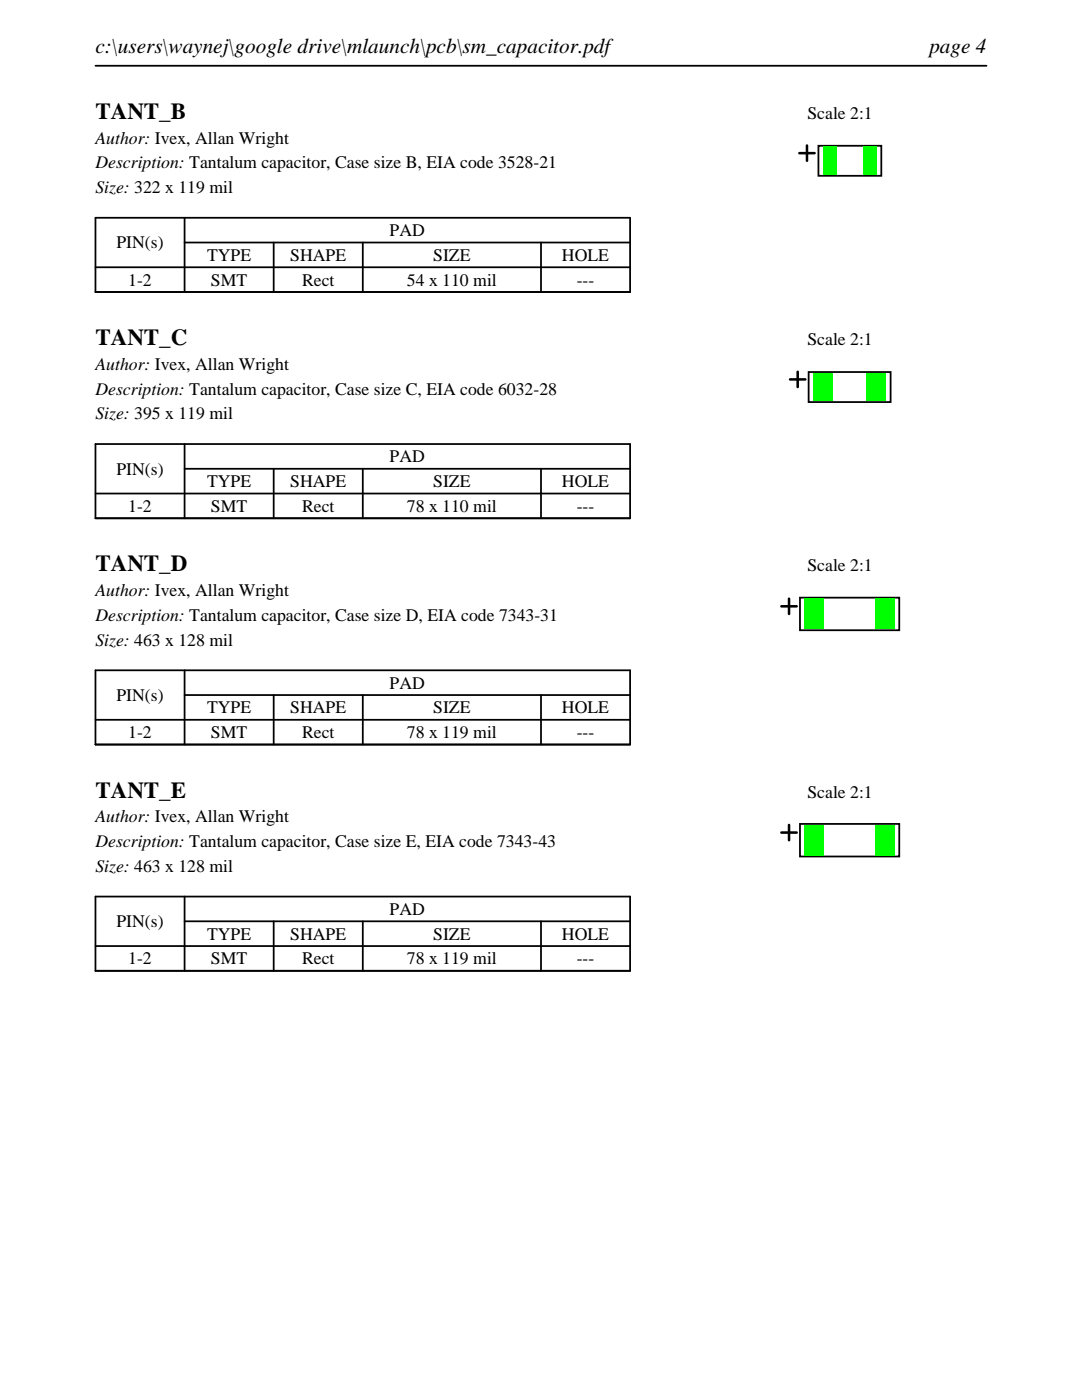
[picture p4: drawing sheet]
<svg xmlns="http://www.w3.org/2000/svg" width="216mm" height="279mm" viewBox="0 0 216 279" stroke-linecap="round" stroke-linejoin="round" font-family="sans-serif">
<defs><g id="words">
<g font-size="4.6">
<text x="19" y="23.7">TANT_B</text>
<text x="19" y="68.9">TANT_C</text>
<text x="19" y="114">TANT_D</text>
<text x="19" y="159.2">TANT_E</text>
</g>
<g font-size="4.2">
<text x="19" y="10.6">c:\users\waynej\google drive\mlaunch\pcb\sm_capacitor.pdf</text>
<text x="185.4" y="10.6">page 4</text>
</g>
<g font-size="3.5">
<text x="161.1" y="23.7">Scale 2:1</text>
<text x="19" y="28.6">Author: Ivex, Allan Wright</text>
<text x="19" y="33.6">Description: Tantalum capacitor, Case size B, EIA code 3528-21</text>
<text x="19" y="38.5">Size: 322 x 119 mil</text>
<text x="77.8" y="47.1">PAD</text>
<text x="23.2" y="49.6">PIN(s)</text>
<text x="41.3" y="52.1">TYPE</text>
<text x="57.9" y="52.1">SHAPE</text>
<text x="86.4" y="52.1">SIZE</text>
<text x="112.1" y="52.1">HOLE</text>
<text x="25.6" y="57">1-2</text>
<text x="42.1" y="57">SMT</text>
<text x="60.3" y="57">Rect</text>
<text x="81.2" y="57">54 x 110 mil</text>
<text x="115.1" y="57">---</text>
<text x="161.1" y="68.9">Scale 2:1</text>
<text x="19" y="73.8">Author: Ivex, Allan Wright</text>
<text x="19" y="78.7">Description: Tantalum capacitor, Case size C, EIA code 6032-28</text>
<text x="19" y="83.7">Size: 395 x 119 mil</text>
<text x="23.2" y="94.7">PIN(s)</text>
<text x="77.8" y="92.3">PAD</text>
<text x="41.3" y="97.2">TYPE</text>
<text x="57.9" y="97.2">SHAPE</text>
<text x="86.4" y="97.2">SIZE</text>
<text x="112.1" y="97.2">HOLE</text>
<text x="25.6" y="102.2">1-2</text>
<text x="42.1" y="102.2">SMT</text>
<text x="60.3" y="102.2">Rect</text>
<text x="81.2" y="102.2">78 x 110 mil</text>
<text x="115.1" y="102.2">---</text>
<text x="19" y="119">Author: Ivex, Allan Wright</text>
<text x="161.1" y="114">Scale 2:1</text>
<text x="19" y="123.9">Description: Tantalum capacitor, Case size D, EIA code 7343-31</text>
<text x="19" y="128.8">Size: 463 x 128 mil</text>
<text x="77.8" y="137.4">PAD</text>
<text x="23.2" y="139.9">PIN(s)</text>
<text x="41.3" y="142.4">TYPE</text>
<text x="57.9" y="142.4">SHAPE</text>
<text x="86.4" y="142.4">SIZE</text>
<text x="112.1" y="142.4">HOLE</text>
<text x="25.6" y="147.3">1-2</text>
<text x="42.1" y="147.3">SMT</text>
<text x="60.3" y="147.3">Rect</text>
<text x="81.2" y="147.3">78 x 119 mil</text>
<text x="115.1" y="147.3">---</text>
<text x="161.1" y="159.2">Scale 2:1</text>
<text x="19" y="164.1">Author: Ivex, Allan Wright</text>
<text x="19" y="169.1">Description: Tantalum capacitor, Case size E, EIA code 7343-43</text>
<text x="19" y="174">Size: 463 x 128 mil</text>
<text x="23.2" y="185">PIN(s)</text>
<text x="77.8" y="182.6">PAD</text>
<text x="41.3" y="187.5">TYPE</text>
<text x="57.9" y="187.5">SHAPE</text>
<text x="86.4" y="187.5">SIZE</text>
<text x="112.1" y="187.5">HOLE</text>
<text x="25.6" y="192.5">1-2</text>
<text x="42.1" y="192.5">SMT</text>
<text x="60.3" y="192.5">Rect</text>
<text x="81.2" y="192.5">78 x 119 mil</text>
<text x="115.1" y="192.5">---</text>
</g>
</g></defs>
<path d="M19 13.1h177.8M19 43.5h106.7v14.8h-106.7zM19 53.3h106.7M36.8 48.4h88.9M36.8 43.5v14.8M54.6 48.4v9.9M72.4 48.4v9.9M107.9 48.4v9.9" fill="none" stroke="#000" stroke-width=".35"/>
<path d="M163.3 29.1h12.6v6h-12.6z" fill="none" stroke="#000" stroke-width=".36"/>
<path d="M159.5 30.6h3zM161 29v3.1z" fill="none" stroke="#000" stroke-width=".51"/>
<g fill="#0f0">
<path d="M164.2 29.3h2.8v5.6h-2.8z"/>
<path d="M172.2 29.3h2.7v5.6h-2.7z"/>
</g>
<path d="M19 88.6h106.7v14.8h-106.7zM19 98.5h106.7M36.8 93.6h88.9M36.8 88.6v14.8M54.6 93.6v9.8M72.4 93.6v9.8M107.9 93.6v9.8" fill="none" stroke="#000" stroke-width=".35"/>
<path d="M161.4 74.2h16.3v6h-16.3z" fill="none" stroke="#000" stroke-width=".36"/>
<path d="M157.6 75.7h3.1zM159.2 74.2v3z" fill="none" stroke="#000" stroke-width=".51"/>
<g fill="#0f0">
<path d="M162.3 74.5h3.9v5.5h-3.9z"/>
<path d="M172.8 74.5h4v5.5h-4z"/>
</g>
<path d="M19 133.8h106.7v14.8h-106.7zM36.8 138.7h88.9M36.8 133.8v14.8M54.6 138.7v9.9M72.4 138.7v9.9M107.9 138.7v9.9M19 143.7h106.7" fill="none" stroke="#000" stroke-width=".35"/>
<path d="M159.6 119.3h19.8v6.5h-19.8z" fill="none" stroke="#000" stroke-width=".36"/>
<path d="M157.4 119.5v3zM155.9 121h3.1z" fill="none" stroke="#000" stroke-width=".51"/>
<g fill="#0f0">
<path d="M160.5 119.5h4v6h-4z"/>
<path d="M174.6 119.5h3.9v6h-3.9z"/>
</g>
<path d="M19 178.9h106.7v14.8h-106.7zM36.8 178.9v14.8M19 188.8h106.7M36.8 183.9h88.9M54.6 183.9v9.8M72.4 183.9v9.8M107.9 183.9v9.8" fill="none" stroke="#000" stroke-width=".35"/>
<path d="M159.6 164.4h19.8v6.5h-19.8z" fill="none" stroke="#000" stroke-width=".36"/>
<path d="M155.9 166.2h3.1zM157.4 164.6v3.1z" fill="none" stroke="#000" stroke-width=".51"/>
<g fill="#0f0">
<path d="M160.5 164.7h4v6h-4z"/>
<path d="M174.6 164.7h3.9v6h-3.9z"/>
</g>
<use href="#words"/>
</svg>
